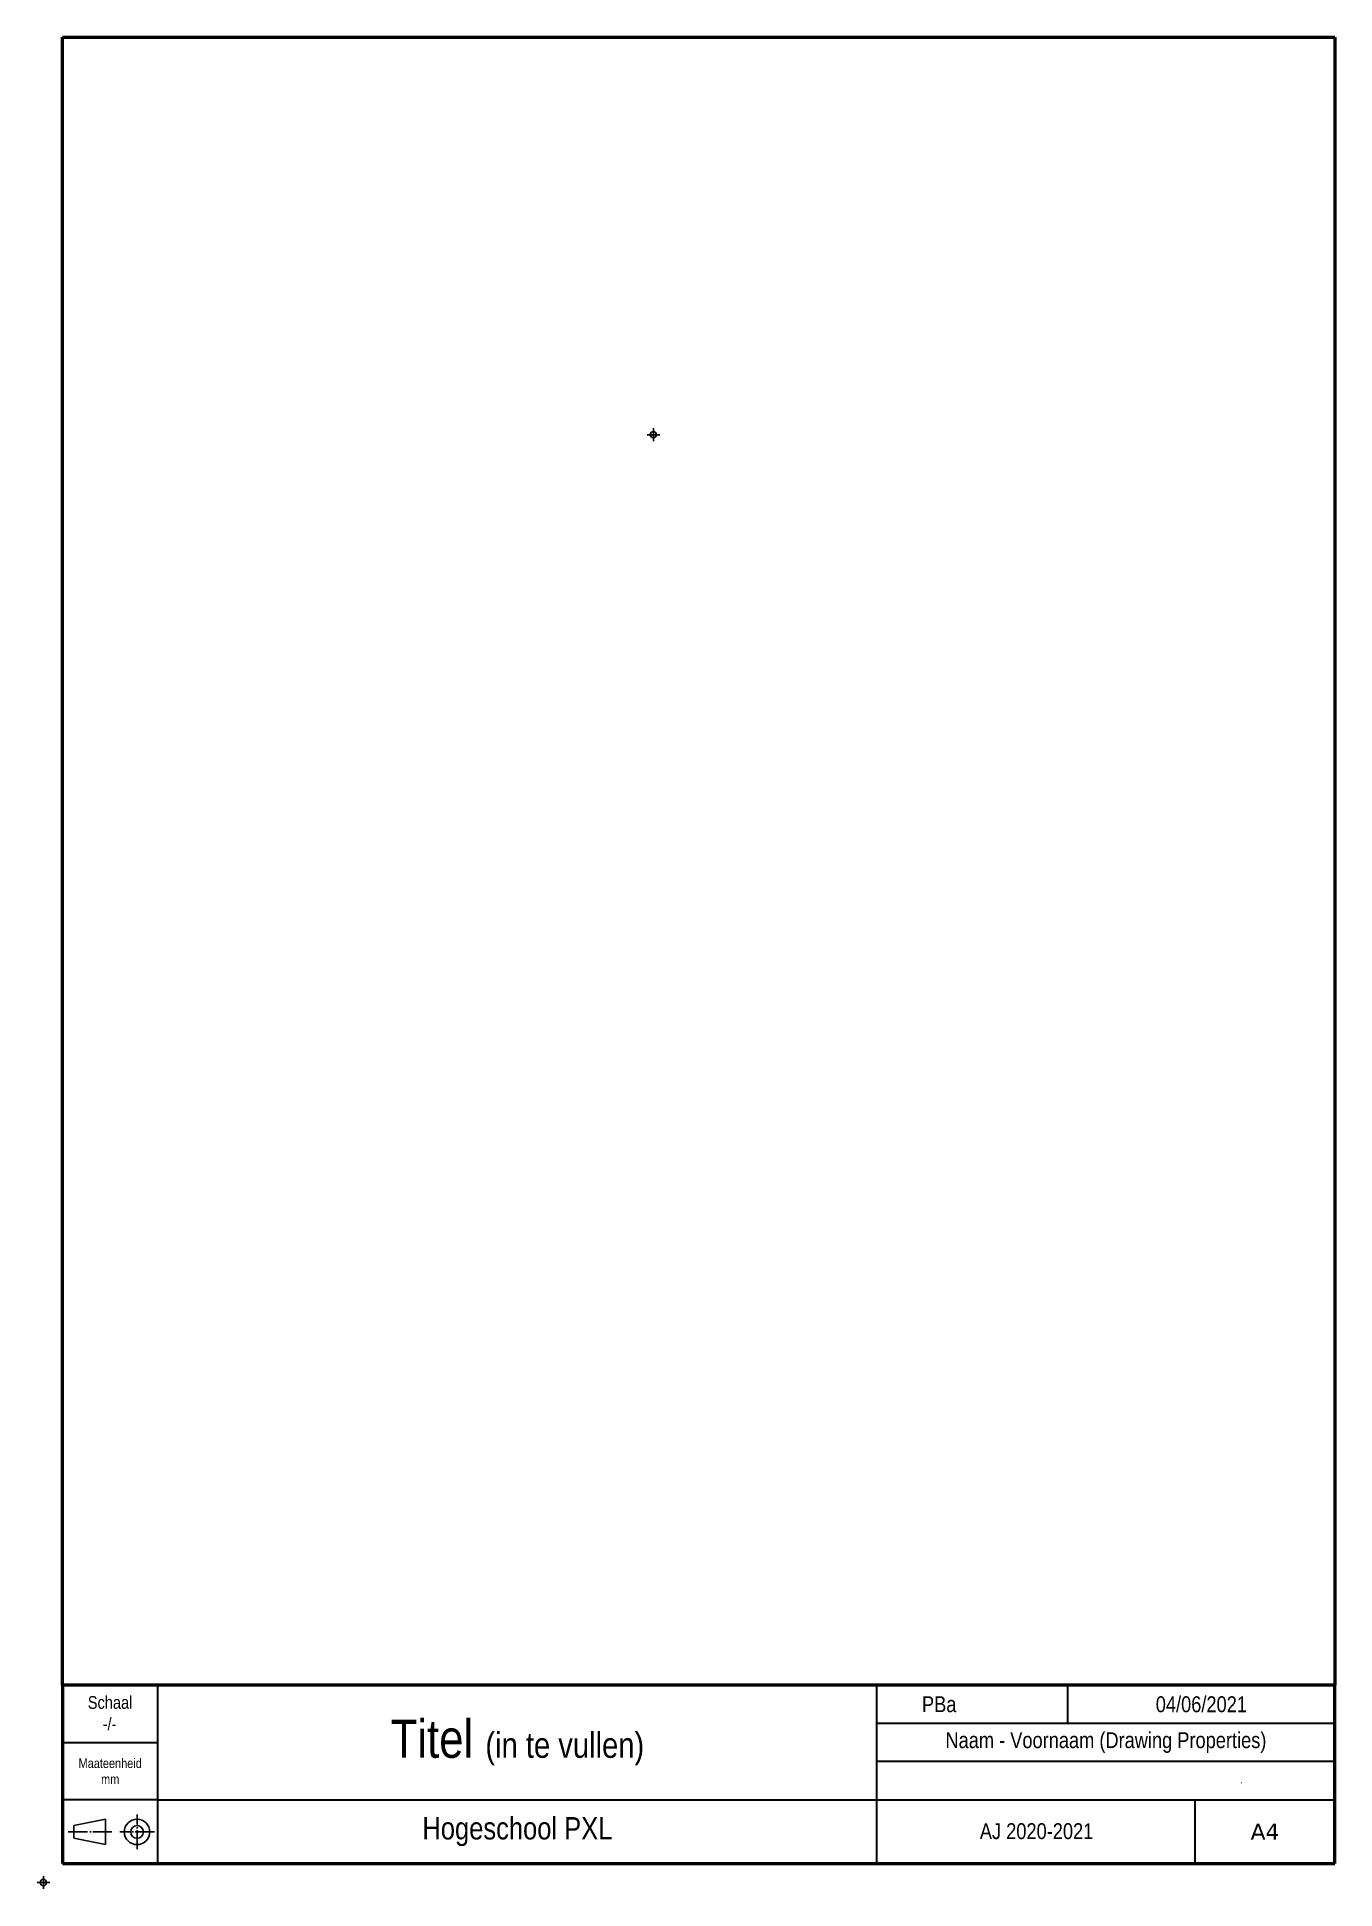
# Paper-space layout 'Portrait A4 (DWGtoPDF)' of a CAD drawing. Header units: millimetres. Extents: x -4 to 200, y -4 to 287.
import ezdxf

# ---------------------------------------------------------------- set-up
doc = ezdxf.new("R2010")
doc.units = ezdxf.units.MM
doc.header["$LTSCALE"] = 0.5
doc.header["$PDMODE"] = 34
doc.linetypes.add('ACAD_ISO04W100', pattern=[30, 24, -3, 0, -3])
doc.layers.get('0').update_dxf_attribs({"color": 250})
doc.layers.add('00 Niet printen', color=212, linetype='Continuous', plot=False)
doc.layers.add('Uitgeverij', color=7, linetype='Continuous', plot=False)
doc.layers.add('Kader', color=7, linetype='Continuous')
doc.styles.add('A3NCAD Technic', font='technic_.ttf')
doc.styles.get("Standard").update_dxf_attribs({"font": 'verdana.ttf'})
doc.styles.add('Technic', font='technic_.ttf')

# ---------------------------------------------------------------- blocks, each defined once
blk = doc.blocks.new('*U28')
at = {"linetype": 'Continuous', "insert": (-0.18, -0.05), "char_height": 2.5, "width": 49.5442, "attachment_point": 5, "style": 'Technic'}
blk.add_mtext('AJ 2020-2021', dxfattribs=at)
blk = doc.blocks.new('*U23')
at = {"linetype": 'Continuous', "insert": (0, 0), "char_height": 2.5, "attachment_point": 5, "style": 'Technic'}
blk.add_mtext_dynamic_manual_height_columns('04/06/2021', width=4.131, gutter_width=12.5, heights=[0], dxfattribs=at)
blk = doc.blocks.new('*U25')
at = {"insert": (0, 0), "char_height": 3.5, "width": 113, "attachment_point": 5, "style": 'Technic'}
blk.add_mtext('Hogeschool PXL', dxfattribs=at)
blk = doc.blocks.new('*U29')
at = {"lineweight": 30, "insert": (0, 0), "char_height": 2.5, "width": 72, "attachment_point": 5, "style": 'Technic'}
blk.add_mtext('Naam - Voornaam (Drawing Properties)', dxfattribs=at)
blk = doc.blocks.new('*U27')
at = {"linetype": 'Continuous', "insert": (-7.91, 0.01), "char_height": 2.5, "attachment_point": 4, "style": 'Technic'}
blk.add_mtext_dynamic_manual_height_columns('PBa ', width=11.7286, gutter_width=12.5, heights=[0], dxfattribs=at)
blk = doc.blocks.new('*U14')
at = {"color": 7, "linetype": 'Continuous', "insert": (20.28, 0.11), "char_height": 1, "attachment_point": 1, "style": 'Technic'}
blk.add_mtext_dynamic_manual_height_columns('.', width=33.7428, gutter_width=12.5, heights=[0], dxfattribs=at)
blk = doc.blocks.new('*U18')
at = {"layer": 'Kader', "lineweight": -3}
for p, q in [((-6.35, 0.98), (-1.35, 1.98)), ((-6.35, -0.02), (-6.35, 0.98)), ((-1.35, -0.02), (-1.35, 1.98)), ((-6.35, -0.02), (-6.35, -1.02)), ((-6.35, -1.02), (-1.35, -2.02)), ((-1.35, -0.02), (-1.35, -2.02))]:
    blk.add_line(p, q, dxfattribs=at)
at = {"layer": 'Kader', "linetype": 'ACAD_ISO04W100', "lineweight": -3, "ltscale": 0.25}
for p, q in [((3.61, -2.73), (3.61, 2.71)), ((-0.35, -0.02), (-7.39, -0.02)), ((6.33, -0.01), (0.89, -0.01))]:
    blk.add_line(p, q, dxfattribs=at)
at = {"layer": 'Kader', "lineweight": -3}
for radius in [2, 1]:
    blk.add_circle((3.61, -0.02), radius, dxfattribs=at)
blk = doc.blocks.new('*U22')
at = {"linetype": 'Continuous', "insert": (-0.1, -1.7), "char_height": 2, "attachment_point": 5, "style": 'A3NCAD Technic'}
blk.add_mtext_dynamic_manual_height_columns('-/-', width=6.28, gutter_width=12.5, heights=[0], dxfattribs=at)
at = {"layer": 'Kader', "lineweight": 30, "insert": (-0.02, 1.67), "char_height": 2, "width": 15, "attachment_point": 5, "style": 'Technic'}
blk.add_mtext('Schaal', dxfattribs=at)
blk = doc.blocks.new('*U31')
at = {"layer": 'Kader', "linetype": 'Continuous', "insert": (7.5, -4.5), "char_height": 1.5, "width": 15, "attachment_point": 5, "style": 'Technic'}
blk.add_mtext('Maateenheid\\Pmm', dxfattribs=at)

psp = doc.layouts.new('Portrait A4 (DWGtoPDF)')

# ---------------------------------------------------------------- linework, layer by layer
at = {"lineweight": 50}
for p, q in [((0.5, 27.98), (0.5, 286.98)), ((0.5, 286.98), (200.5, 286.98)), ((200.5, 286.98), (200.5, 27.98)), ((200.5, 27.98), (0.5, 27.98)), ((0.5, 27.98), (0.5, -0.02)), ((200.5, -0.02), (200.5, 27.98)), ((0.5, -0.02), (200.5, -0.02))]:
    psp.add_line(p, q, dxfattribs=at)
at = {"lineweight": 30}
for p, q in [((0.5, 27.98), (0.5, -0.02)), ((15.5, -0.02), (15.5, 27.98)), ((128.5, -0.02), (128.5, 27.98)), ((158.5, 21.98), (158.5, 27.98)), ((200.5, 21.98), (128.5, 21.98)), ((200.5, 15.98), (128.5, 15.98)), ((15.5, 9.98), (200.5, 9.98)), ((178.5, -0.02), (178.5, 9.98))]:
    psp.add_line(p, q, dxfattribs=at)
at = {"linetype": 'Continuous', "lineweight": 30}
for p, q in [((0.5, 18.98), (15.5, 18.98)), ((15.5, 9.98), (0.5, 9.98))]:
    psp.add_line(p, q, dxfattribs=at)
at = {"layer": '00 Niet printen', "linetype": 'Continuous'}
for p in [(93.37, 224.49), (-2.5, -3.02)]:
    psp.add_point(p, dxfattribs=at)

# ---------------------------------------------------------------- block references
at = {"linetype": 'Continuous'}
for name, p in [('*U22', (8, 23.6)), ('*U31', (0.5, 18.98))]:
    psp.add_blockref(name, p, dxfattribs=at)
at = {"layer": 'Kader', "linetype": 'Continuous'}
for name, p in [('*U27', (143.5, 24.98)), ('*U23', (179.5, 24.98)), ('*U29', (164.5, 18.98)), ('*U25', (72, 4.98)), ('*U28', (153.78, 5.09))]:
    psp.add_blockref(name, p, dxfattribs=at)
at = {"layer": 'Kader', "linetype": 'Continuous', "lineweight": -3}
psp.add_blockref('*U18', (8.61, 4.96), dxfattribs=at)
at = {"layer": 'Uitgeverij', "linetype": 'Continuous'}
psp.add_blockref('*U14', (165.37, 13.48), dxfattribs=at)

# ---------------------------------------------------------------- texts
at = {"lineweight": 30, "insert": (189.5, 4.98), "char_height": 2.5, "width": 22, "attachment_point": 5}
psp.add_mtext('{\\fVerdana|b0|i0|c0|p34;A4}', dxfattribs=at)
at = {"layer": 'Kader', "insert": (72, 18.98), "char_height": 6, "width": 113, "attachment_point": 5}
psp.add_mtext('{\\fTechnic|b0|i0|c2|p2;Titel \\H0.66667x;(in te vullen)}', dxfattribs=at)

# ---------------------------------------------------------------- viewports
at = {"layer": '0', "linetype": 'Continuous'}
psp.add_viewport(center=(100.5, 157.48), size=(200, 259), view_center_point=(210, 148.5), view_height=549.801, dxfattribs=at)

doc.saveas('drawing.dxf')
